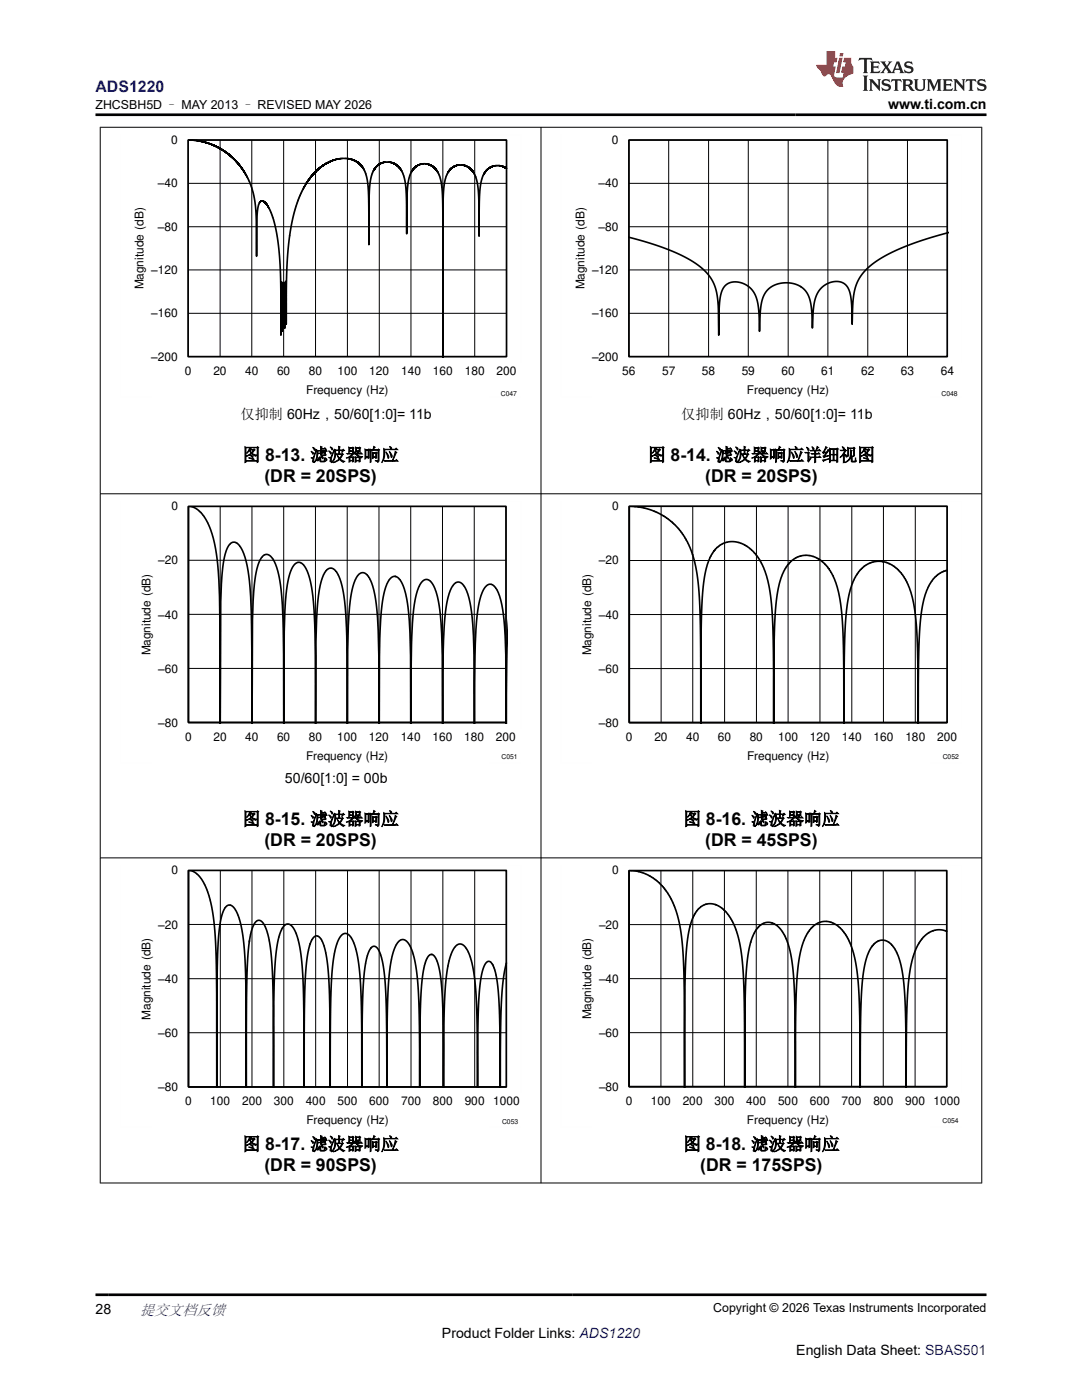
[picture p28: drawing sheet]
<svg xmlns="http://www.w3.org/2000/svg" width="216mm" height="279mm" viewBox="0 0 216 279" stroke-linecap="round" stroke-linejoin="round" font-family="sans-serif">
<defs><g id="words">
<g font-size="3.5">
<text x="48.4" y="92">图 8-13. 滤波器响应</text>
<text x="129.3" y="92">图 8-14. 滤波器响应详细视图</text>
<text x="52.8" y="96.2">(DR = 20SPS)</text>
<text x="140.7" y="96.2">(DR = 20SPS)</text>
<text x="48.4" y="164.7">图 8-15. 滤波器响应</text>
<text x="136.3" y="164.6">图 8-16. 滤波器响应</text>
<text x="52.8" y="168.9">(DR = 20SPS)</text>
<text x="140.7" y="168.9">(DR = 45SPS)</text>
<text x="48.4" y="229.5">图 8-17. 滤波器响应</text>
<text x="52.8" y="233.8">(DR = 90SPS)</text>
<text x="136.3" y="229.5">图 8-18. 滤波器响应</text>
<text x="139.7" y="233.8">(DR = 175SPS)</text>
</g>
<text font-size="3.2" fill="#00f" x="19" y="18.3">ADS1220</text>
<text font-size="3" fill="#00f" x="27.9" y="262.4">提交文档反馈</text>
<g font-size="2.8">
<text x="177.2" y="21.7">www.ti.com.cn</text>
<text x="48" y="83.7">仅抑制 60Hz，50/60[1:0]= 11b</text>
<text x="136" y="83.7">仅抑制 60Hz，50/60[1:0]= 11b</text>
<text x="56.9" y="156.4">50/60[1:0] = 00b</text>
<text x="19" y="262.1">28</text>
<text x="88.2" y="266.9">Product Folder Links: ADS1220</text>
<text x="158.9" y="270.3">English Data Sheet: SBAS501</text>
</g>
<g font-size="2.5">
<text x="19" y="21.8">ZHCSBH5D – MAY 2013 – REVISED MAY 2026</text>
<text x="142.3" y="261.8">Copyright © 2026 Texas Instruments Incorporated</text>
</g>
<g font-size="2.4">
<text x="34.2" y="28.7">0</text>
<text x="122.1" y="28.7">0</text>
<text x="31.5" y="37.4">±40</text>
<text x="119.5" y="37.4">±40</text>
<text x="31.5" y="46.1">±80</text>
<text x="119.5" y="46.1">±80</text>
<text x="28.7" y="57.8" transform="rotate(-90 28.7 57.8)">Magnitude (dB)</text>
<text x="30.2" y="54.7">±120</text>
<text x="116.6" y="57.8" transform="rotate(-90 116.6 57.8)">Magnitude (dB)</text>
<text x="118.1" y="54.7">±120</text>
<text x="30.2" y="63.4">±160</text>
<text x="118.1" y="63.4">±160</text>
<text x="30.2" y="72">±200</text>
<text x="36.9" y="74.8">0</text>
<text x="42.6" y="74.8">20</text>
<text x="48.9" y="74.8">40</text>
<text x="55.3" y="74.8">60</text>
<text x="61.6" y="74.8">80</text>
<text x="67.3" y="74.8">100</text>
<text x="73.7" y="74.8">120</text>
<text x="80" y="74.8">140</text>
<text x="86.4" y="74.8">160</text>
<text x="92.7" y="74.8">180</text>
<text x="99.1" y="74.8">200</text>
<text x="118.1" y="72">±200</text>
<text x="124.2" y="74.8">56</text>
<text x="132.1" y="74.8">57</text>
<text x="140.1" y="74.8">58</text>
<text x="148" y="74.8">59</text>
<text x="155.9" y="74.8">60</text>
<text x="163.9" y="74.8">61</text>
<text x="171.8" y="74.8">62</text>
<text x="179.8" y="74.8">63</text>
<text x="187.7" y="74.8">64</text>
<text x="61.1" y="78.6">Frequency (Hz)</text>
<text x="149" y="78.6">Frequency (Hz)</text>
<text x="34.2" y="101.8">0</text>
<text x="122.2" y="101.8">0</text>
<text x="31.6" y="112.7">±20</text>
<text x="119.5" y="112.7">±20</text>
<text x="31.6" y="123.4">±40</text>
<text x="119.5" y="123.5">±40</text>
<text x="30.1" y="130.8" transform="rotate(-90 30.1 130.8)">Magnitude (dB)</text>
<text x="118" y="130.8" transform="rotate(-90 118 130.8)">Magnitude (dB)</text>
<text x="31.6" y="134.2">±60</text>
<text x="119.5" y="134.2">±60</text>
<text x="31.6" y="145">±80</text>
<text x="36.9" y="147.8">0</text>
<text x="42.6" y="147.8">20</text>
<text x="48.9" y="147.8">40</text>
<text x="55.3" y="147.8">60</text>
<text x="61.6" y="147.8">80</text>
<text x="67.3" y="147.8">100</text>
<text x="73.6" y="147.8">120</text>
<text x="80" y="147.8">140</text>
<text x="86.3" y="147.8">160</text>
<text x="92.6" y="147.8">180</text>
<text x="99" y="147.8">200</text>
<text x="119.5" y="145">±80</text>
<text x="124.9" y="147.9">0</text>
<text x="130.6" y="147.9">20</text>
<text x="136.9" y="147.9">40</text>
<text x="143.3" y="147.9">60</text>
<text x="149.6" y="147.9">80</text>
<text x="155.3" y="147.9">100</text>
<text x="161.6" y="147.9">120</text>
<text x="168" y="147.9">140</text>
<text x="174.3" y="147.9">160</text>
<text x="180.7" y="147.9">180</text>
<text x="187" y="147.9">200</text>
<text x="61.1" y="151.6">Frequency (Hz)</text>
<text x="149.1" y="151.6">Frequency (Hz)</text>
<text x="34.2" y="174.5">0</text>
<text x="122.2" y="174.5">0</text>
<text x="31.6" y="185.3">±20</text>
<text x="119.5" y="185.3">±20</text>
<text x="31.6" y="196.1">±40</text>
<text x="119.5" y="196.1">±40</text>
<text x="30" y="203.5" transform="rotate(-90 30 203.5)">Magnitude (dB)</text>
<text x="118" y="203.4" transform="rotate(-90 118 203.4)">Magnitude (dB)</text>
<text x="31.6" y="206.9">±60</text>
<text x="119.5" y="206.9">±60</text>
<text x="31.6" y="217.7">±80</text>
<text x="37" y="220.5">0</text>
<text x="42" y="220.5">100</text>
<text x="48.3" y="220.5">200</text>
<text x="54.7" y="220.5">300</text>
<text x="61" y="220.5">400</text>
<text x="67.4" y="220.5">500</text>
<text x="73.7" y="220.5">600</text>
<text x="80" y="220.5">700</text>
<text x="86.4" y="220.5">800</text>
<text x="92.7" y="220.5">900</text>
<text x="98.4" y="220.5">1000</text>
<text x="119.5" y="217.7">±80</text>
<text x="124.9" y="220.5">0</text>
<text x="129.9" y="220.5">100</text>
<text x="136.2" y="220.5">200</text>
<text x="142.6" y="220.5">300</text>
<text x="148.9" y="220.5">400</text>
<text x="155.2" y="220.5">500</text>
<text x="161.6" y="220.5">600</text>
<text x="167.9" y="220.5">700</text>
<text x="174.3" y="220.5">800</text>
<text x="180.6" y="220.5">900</text>
<text x="186.3" y="220.5">1000</text>
<text x="61.1" y="224.3">Frequency (Hz)</text>
<text x="149.1" y="224.3">Frequency (Hz)</text>
</g>
<g font-size="1.4">
<text x="99.9" y="79.1">C047</text>
<text x="187.9" y="79.1">C048</text>
<text x="188.1" y="151.5">C052</text>
<text x="100.2" y="224.2">C053</text>
<text x="188.1" y="224.2">C054</text>
</g>
<text font-size="1.3" x="100.1" y="151.5">C051</text>
</g></defs>
<g fill="none" stroke="#000" stroke-width=".2">
<path d="M19.9 25.4h176.1M20 25.3v210.9M37.6 27.9h63.5v43.3h-63.5zM37.6 36.6h63.5M43.9 27.9v43.3M50.2 27.9v43.3M56.6 27.9v43.3M63 27.9v43.3M69.3 27.9v43.3M75.7 27.9v43.3M82 27.9v43.3M88.4 27.9v43.3"/>
<path d="M94.7 27.9v43.3M107.9 25.3v210.9M125.5 27.9h63.5v43.3h-63.5zM125.5 36.6h63.5M133.4 27.9v43.3M141.4 27.9v43.3M149.3 27.9v43.3M157.3 27.9v43.3M165.2 27.9v43.3M173.2 27.9v43.3M181.1 27.9v43.3M195.9 25.3v210.9"/>
<path d="M37.6 53.9h63.5M37.6 45.3h63.5M125.5 53.9h63.5M125.5 45.3h63.5M37.6 62.5h63.5M125.5 62.5h63.5M19.9 98.5h176.1M37.6 111.8h63.4M43.9 101.1v43.1M50.3 101.1v43.1M56.6 101.1v43.1M62.9 101.1v43.1"/>
<path d="M69.3 101.1v43.1M75.6 101.1v43.1M82 101.1v43.1M88.3 101.1v43.1M94.6 101.1v43.1M125.6 111.9h63.4M131.9 101v43.2M138.2 101v43.2M144.6 101v43.2M150.9 101v43.2M157.3 101v43.2M163.6 101v43.2"/>
<path d="M170 101v43.2M176.3 101v43.2M182.6 101v43.2M37.6 133.4h63.4M37.6 122.6h63.4M125.6 133.4h63.4M125.6 122.6h63.4M37.6 144.2v-43.1h63.4v43.1M125.6 144.2v-43.2h63.4v43.2M19.9 171.2h176.1M44 173.7v43.2M50.3 173.7v43.2"/>
<path d="M56.6 173.7v43.2M63 173.7v43.2M69.3 173.7v43.2M75.7 173.7v43.2M82 173.7v43.2M88.4 173.7v43.2M94.7 173.7v43.2M131.9 173.7v43.2M138.2 173.7v43.2M144.5 173.7v43.2M150.9 173.7v43.2M157.2 173.7v43.2"/>
<path d="M163.6 173.7v43.2M169.9 173.7v43.2M176.2 173.7v43.2M182.6 173.7v43.2M37.6 195.3h63.4M37.6 184.5h63.4M125.5 195.3h63.4M125.5 184.5h63.4M37.6 216.9v-43.2h63.4v43.2M37.6 206.1h63.4M125.5 216.9v-43.2h63.4v43.2M125.5 206.1h63.4"/>
<path d="M19.9 236.1h176.1"/>
</g>
<g fill="none" stroke="#000" stroke-width=".33">
<path d="M37.5 28h63.6v43.2h-63.6zM37.5 27.9l1.9 .2 1.7 .4 1.7 .6 1.7 .9 1.4 1 1.4 1.3 1.1 1.5 1 1.6M49.4 35.4l1 2.6 .5 2.8 .3 3.6v6.7l.1-8.6 .3-1.6 .4-.7 .4-.1 .4 .2 .8 1.1 .7 1.7 .7 2.3 .5 3.4 .4 4.4 .2 13.7v-10M73 34.7l-.8-1.5-1.3-1.1-1.7-.5-2 .2-1.9 .7-1.8 1.3-1.6 1.7-1.4 2.1-.9 2.1-.7 2-1.1 5-.6 7.2-.1 10.8-.1-8.5-.2 2.3v7v-7l-.2-2.1-.1 .8-.1 8.9-.1-7.2-.1-2.6-.1 .6M73 34.7l.3 1.6 .2 2.3 .1 10.2v-8.7l.2-3.3 .5-2.4 .5-.8 .6-.6 1.3-.6 1.5 .1 1.2 .7 1 1.4 .4 1.5 .2 2.1 .2 8.5 .1-9.5 .5-2.1 .6-1.3 .8-.7 1-.4h1.1l.9 .4 .8 .7 .5 .9 .4 1.2 .3 1.5M98.3 33.2l1.4-.1 1.4 .5M98.3 33.2l-.8 .4-.7 .8-.5 .9-.3 1.2-.3 3.4-.1 7.2-.2-9.1-.3-2-.6-1.5-.6-.8-.8-.5-.9-.3-.9 .1-.8 .3-.8 .6-.5 .8-.4 1.1-.3 2.1-.1 3.6v30v-28l-.2-6.1M125.5 28h63.5v43.2h-63.5zM125.4 47.3l5.4 1.6 4.2 1.6 3.6 1.9 2.3 2 1.4 1.9 .7 2.1 .3 3.1 .1 5.4 .1-5.1 .2-2.4 .5-1.8 1-1 1.3-.3 1.5 .2 1.4 .7 .9 1 .6 1.2 .4 1.4 .2 5.3 .2-3.7 .2-1.9 .5-1.5 .8-1.1 1.3-1 1.9-.4 1.9 .1 1.5 .6M189.3 46.4l-5.4 1.6-4.7 1.8-3.6 1.8-2.5 2-1.5 1.8-.9 2-.5 2.6-.2 4.7v-3.5l-.3-2.2-.4-1.4-.9-1-1.2-.4-1.4 .1-1.3 .7-1.1 1.1-.6 1.2-.4 1.5-.3 4.7-.2-3.7-.3-2-.7-1.5-1.2-1.1M37.6 101l.9 .2 .8 .4 .9 .8 .9 1.2 1.2 3 .9 3.9 .4 3.4 .2 5.1 .1 25.5 .1-24.4 .3-5.3 .4-3 .5-1.9 .6-1.2 .4-.4 .5-.1 .5 .1 .4 .4 .9 1.5 .8 2.5 .5 3.2 .4 8.8 .1 19.8 .1-20.8 .2-5.7 .4-3.2 .5-2.1 .7-1.5 .5-.4 .5-.2 .4 .1 .5 .4 .9 1.5 .6 2.1 .5 3 .4 8.9 .1 17.9 .1-18.5 .3-6 .3-3.3 .4-1.8 .5-1.4 .5-.8 .6-.4h.6l.7 .4 .6 1 .5 1.4 .7 3.9 .4 5.5 .2 20M37.6 101.1h63.4v43.1h-63.4z"/>
<path d="M37.6 101.1v43.1h63.4M78.8 115l.5 .2 .5 .5 .8 1.5 .6 2.4 .4 2.8 .3 8.4 .1 13.7M78.9 115l-.5 .1-.3 .2-.8 1-.6 1.8-.5 2.7-.5 8.2v15.5M125.6 101h63.4v43.2h-63.4zM125.6 101l2.1 .2 2.1 .6 2 .8 1.6 1.1 1.6 1.4 1.3 1.6 1.1 1.9 .8 2.2M125.6 101v43.2h63.4M138.2 110.7l.9 4 .5 5.4 .2 7.2v17.2l.2-23.7 .5-5 .7-3.3 .7-1.6 1-1.4 1.1-.9 1.2-.4 1.6-.1 1.4 .5 1.4 .8 1.3 1.3M150.8 110.7l1.1 1.7 .9 2.2 .6 2.4 .5 2.8 .4 7.9 .1 16.8 .1-16.4 .2-6.4 .3-2.8 .5-2.4 .6-1.8 .8-1.6 1.1-1.2 1.3-.8 1.5-.3 1.4 .2 1.4 .7 1.2 1.1 1.1 1.4 .8 2 .9 3.4 .5 5.2 .2 5.9 .1 13.8 .2-18 .3-4.5 .6-3.5 1-2.9 .6-1.2 .8-.9 .9-.7 1-.5 1.2-.3 1.1 .1M176.1 112.1l1 .2 1 .6 1 .7 .9 1 1.3 2.3 .9 3.1 .5 3.6 .3 4 .2 16.9 .2-15.4 .2-4.8 .4-3.2 .7-2.7 1.1-2.2 1.4-1.5 1.6-.8M189 113.8l-.3 .1M101.2 128l-.2 16.5M63 144.5v-16.5l.4-8 .4-2.7 .6-2.2 .8-1.3 .3-.3 .5-.1 .4 .1 .5 .3 .7 1.3 .7 1.9 .5 2.9 .4 8.1 .1 16.5"/>
<path d="M69.3 144.5l.1-14.9 .3-8.5 .4-2.8 .6-2.2 .8-1.4 .4-.3 .5-.1 .8 .4 .8 1.2 .6 1.9 .5 2.9 .4 5.1 .1 5v13.7M82 144.5l.1-14.8 .4-8.1 .4-2.3 .6-2.1 .8-1.2 .8-.4 .4 .1 .5 .4 .9 1.6 .6 2.4 .4 2.8 .4 7.8v13.8M88.4 144.5v-14.5l.5-7.8 .3-2.3 .7-2.1 .7-1.2 .8-.4 .5 .1 .5 .3 .8 1.6 .6 2.4 .4 2.7 .4 7.4v13.8M94.7 144.5l.1-16 .4-5.7 .4-2.4 .6-2.1 .7-1.3 .9-.4 .4 .1 .5 .3 .7 1.3 .7 2 .5 3.3 .3 7 .1 13.9M37.6 173.7h63.4v43.2h-63.4zM125.5 173.7h63.4v43.2h-63.4zM125.5 173.7v43.2h63.4M125.6 173.7l1.6 .2 1.6 .5 1.6 .9 1.3 1.1 1.3 1.4 .9 1.6 .8 1.8 .6 2 .7 4 .4 5.7 .2 24.2 .1-23.5 .4-5.2 .6-3.6M49.7 188l.4-2.1 .6-1.4 .6-.7 .7-.1 .7 .9 .7 1.6 .4 2.1 .4 3.2 .3 7.1 .1 18.6 .1-19.4 .2-4.9 .3-3.8 .7-2.9 .5-1 .5-.6 .6-.2 .6 .3 .5 .6 .5 1.1 .9 3.6 .4 5.3 .2 7.3 .1 14.6M49.8 187.7l-.4 3.8-.2 5.3-.1 20.4-.1-21.1-.4-7.9-.5-3.5-.7-2.4-.5-.9-.5-.5-.5-.3-.5 .1-.7 .9-.6 1.5-.3 2.2-.3 2.9-.2 8.1-.1 20.9v-24.8l-.3-5.5-.3-3.9-.8-3.8-1.2-3-.6-1-.8-.9-.8-.4-.8-.2v43.2h63.4M61.9 188.4l.4-.9 .4-.5 .5-.2 .5 .2 .5 .6 .4 1.1 .6 2.8 .5 7.2 .2 18.5M61.9 188.3l-.7 3.3-.4 5.2-.1 20.4"/>
<path d="M74 189.2l.4-.3h.4l.4 .2 .4 .6 .7 2 .4 2.8 .4 8.1 .1 14.6M74 189.2l-.5 .9-.4 1.6-.6 4.6-.2 6.3-.1 14.6M98.3 192.5l-.3-.4-.4-.2-.4 .1-.4 .3-.6 1.7-.4 2.5-.4 7.4-.1 13.3-.2-16.6-.3-4.1-.4-3.4-.8-2.8-.6-1.1-.6-.6-.7-.2-.6 .2-.5 .6-.5 1.1-.9 3.3-.4 4.8-.3 18.8-.1-14.2-.2-4.8-.3-3.2-.4-2.4-.7-1.6-.3-.4-.4-.1-.4 .1-.4 .5-.4 1-.4 1.6-.5 4.4-.2 5.3-.1 13.8-.1-15.9-.2-4.2-.3-3.7-.7-3.1-.8-1.9-.6-.7-.5-.2-.6 .1-.5 .4-.6 1.2-.6 1.6-.7 5-.2 8.1-.1 13.3M101.1 192.2l-.7 3.2-.3 4.4-.3 17.4-.1-12.3-.1-5.3-.5-4.5-.4-1.6-.4-1M137.7 184.9l.7-2 1-1.5 1.1-.8 1.5-.2 1.4 .4 1.4 1.2 1.2 1.7 .9 2.1 .9 3.6 .5 5.1 .2 8 .1 14.6 .2-21.2 .4-4.6 .6-3.3M149.8 188.1l.6-1.8 .9-1.2 1-.8 1.1-.2 1.1 .3 1.1 .9 .9 1.3 .8 1.9 .7 3.4 .5 5 .2 7.4v12.8M161.9 185.2l1-.8 1.2-.5h1.2l1.2 .4 1.1 .9 1.1 1.2 .8 1.5 .7 1.8 .8 3.8 .4 4.9 .2 6.5v12.2M161.9 185.2l-.9 1.3-.9 1.9-.5 2.4-.4 2.8-.4 7.3-.1 16.2M174 188.8l.8-.7 .8-.4h.8l.9 .3 .8 .7 .6 1 .6 1.3 .5 1.7 .5 3.1 .3 4.9 .2 16.4M174.1 188.8l-.8 1.2-.5 1.6-.5 2.1-.3 2.8-.3 6.8-.1 13.8M188.9 185.9l-1-.3h-1.2l-1 .3-1 .7-.8 .8-.8 1.3-1.1 2.9-.6 3.4-.4 4.5-.2 17.6M65.9 217.2l.1-16.1 .3-7.9 .4-2.9 .6-2.1 .7-1.4 .4-.4 .5-.1 .5 .1 .4 .4 .8 1.4 .6 2.1 .5 3.1 .4 7.4 .1 16.4"/>
</g>
<g fill="none" stroke="#fefefe" stroke-width=".2" stroke-dasharray=".4 .1" stroke-linecap="butt">
<path d="M24 26.9v52.3M36.3 26.9h67.7M104 26.9v45.4M111.9 26.9v52.3M124.2 26.9h67.7M191.9 26.9v45.4M24 79.2h6.2M97.8 79.2h6.2M111.9 79.2h6.2M185.7 79.2h6.2M24 100v52.3M36.3 100h67.7"/>
<path d="M104 100v45.4M111.9 100v52.3M124.2 100h67.7M191.9 100v45.4M24 152.2h6.2M97.8 152.2h6.2M111.9 152.2h6.2M185.7 152.2h6.2M24 172.7v52.2M36.3 172.7h67.7M104 172.7v45.4M111.9 172.7v52.2"/>
<path d="M124.2 172.7h67.7M191.9 172.7v45.4M24 224.9h6.2M97.8 224.9h6.2M111.9 224.9h6.2M185.7 224.9h6.2"/>
</g>
<path d="M171.5 11.6l-.2 .5 .5-.2h.6v.1v2.2l-.2 .4h1l-.2-.4v-2.2v-.1h.5l.6 .2-.2-.5zM173.6 12.3l.2 .4v1.5l-.2 .4h1.9l.1-.6a1.08 1.08 0 0 1-1.3 .2v-.7h.6l.4 .2v-.7l-.4 .2h-.6v-.5l.2-.2a1 1 0 0 1 1 .3l-.1-.5zM175.7 12.3l.9 1.1-1 1.2h.9l-.2-.2 .5-.8 .4 .8-.2 .2h1.6l-.2-.2 .2-.5h.9l.1 .5-.1 .2h.9l-.2-.3-.8-2h-.5l-.9 2.2-.9-1.1 .9-1.1h-.8l.2 .2-.4 .6-.4-.6 .2-.2zM179 12.7l.4 1h-.7zM180.7 12.4a.65 .65 0 0 0-.2 .7 .65 .65 0 0 0 .6 .5l.6 .1 .1 .3a.79 .79 0 0 1-.7 .4 .79 .79 0 0 1-.7-.5l.1 .7 .2-.1a.93 .93 0 0 0 1.1 .1 .93 .93 0 0 0 .4-1 1.46 1.46 0 0 0-1.2-.6l-.1-.3a1.09 1.09 0 0 1 1.2 .2l-.2-.6-.1 .1-.5-.2zM172.2 15.1l.2 .4v2.2l-.2 .4h1l-.2-.4v-2.2l.2-.4zM173.4 15.8l.2 .4v1.5l-.2 .4h.8l-.3-.4 .1-1.3 1.6 1.8v-2l.2-.4h-.7l.1 .2 .1 1.1-1.2-1.3zM176.2 15.9a.65 .65 0 0 0-.2 .8 .65 .65 0 0 0 .6 .4l.6 .2 .1 .2a.79 .79 0 0 1-.7 .4 .79 .79 0 0 1-.7-.5l.1 .7 .2-.1a.93 .93 0 0 0 1.1 .1 .93 .93 0 0 0 .4-.9 1.46 1.46 0 0 0-1.2-.6l-.1-.4a1.09 1.09 0 0 1 1.2 .2l-.1-.6-.2 .1-.5-.1zM177.9 15.8l-.1 .6a.63 .63 0 0 1 .8-.3v1.6l-.3 .4h1l-.2-.4v-1.6a.66 .66 0 0 1 .8 .3l-.1-.6zM180 15.8l.2 .4v1.5l-.2 .4h1l-.2-.2-.1-.7h.5l.1 .2a.79 .79 0 0 0 1.2 .6l-1-.9a.61 .61 0 0 0 .6-.6 .61 .61 0 0 0-.5-.7zM180.8 16.1h.1a.47 .47 0 0 1 .5 .1 .47 .47 0 0 1 .1 .5l-.1 .1-.7 .1zM182.3 15.8l.2 .2a2.27 2.27 0 0 0 .4 2 1.04 1.04 0 0 0 1.7-.7v-1.3l.2-.2h-.8l.2 .4v1.1a.6 .6 0 0 1-.6 .6 .6 .6 0 0 1-.6-.6v-1.1l.3-.4zM184.9 15.8l.2 .4v1.5l-.2 .4h.8l-.3-.4v-1.4l.9 1.9 .9-1.9v1.4l-.3 .4h1l-.2-.4v-1.5l.2-.4h-.8l-.7 1.5-.6-1.5zM188.1 15.8l.2 .4v1.5l-.2 .4h1.9l.1-.6a1.09 1.09 0 0 1-1.3 .2v-.7h.6l.4 .2v-.6l-.4 .2h-.6v-.6l.2-.1a1.01 1.01 0 0 1 1 .3l-.1-.6zM190.2 15.8l.3 .4v1.5l-.3 .4h.8l-.2-.4v-1.3l1.6 1.8v-2l.2-.4h-.7l.2 .2v1.1l-1.2-1.3zM192.8 15.8l-.1 .6a.63 .63 0 0 1 .8-.3v1.6l-.3 .4h1l-.2-.4v-1.6a.66 .66 0 0 1 .8 .3l-.1-.6zM195.2 15.9a.65 .65 0 0 0-.2 .8 .65 .65 0 0 0 .6 .4l.6 .2 .2 .2a.79 .79 0 0 1-.7 .4 .79 .79 0 0 1-.7-.5l.1 .7 .2-.1a.93 .93 0 0 0 1 .1 .93 .93 0 0 0 .5-.9 1.46 1.46 0 0 0-1.3-.6v-.4a1.09 1.09 0 0 1 1.2 .2l-.2-.6-.2 .1-.5-.1z" fill="#231f20"/>
<path d="M164.9 10.2v2.8h-2l.1 .3 .8 1a.95 .95 0 0 0 1 .9 .59 .59 0 0 1 .5-.4 .59 .59 0 0 1 .5 .4l.4 .7a1.59 1.59 0 0 0 2.1 1.4 1.61 1.61 0 0 1 1-2.3l1-.3-.1-1.5a1.59 1.59 0 0 1-.3-1.7h-1.5l-.2 .9h.6l-.2 .9h-.5l-.2 1v.2l.4 .1-.1 .9h-.7a.73 .73 0 0 1-1-.7l.3-1.5h-.5l.1-.9h.5l.2-.9h-.5v-1.3zM167.4 11.5l-.6 3.1h.7l.6-3.1zM167.6 10.6l-.1 .6h.7l.1-.6z" fill="#ed1c24"/>
<path d="M19 22.9h177.8M19 258.4h177.8" fill="none" stroke="#000" stroke-width=".53"/>
<use href="#words"/>
</svg>
